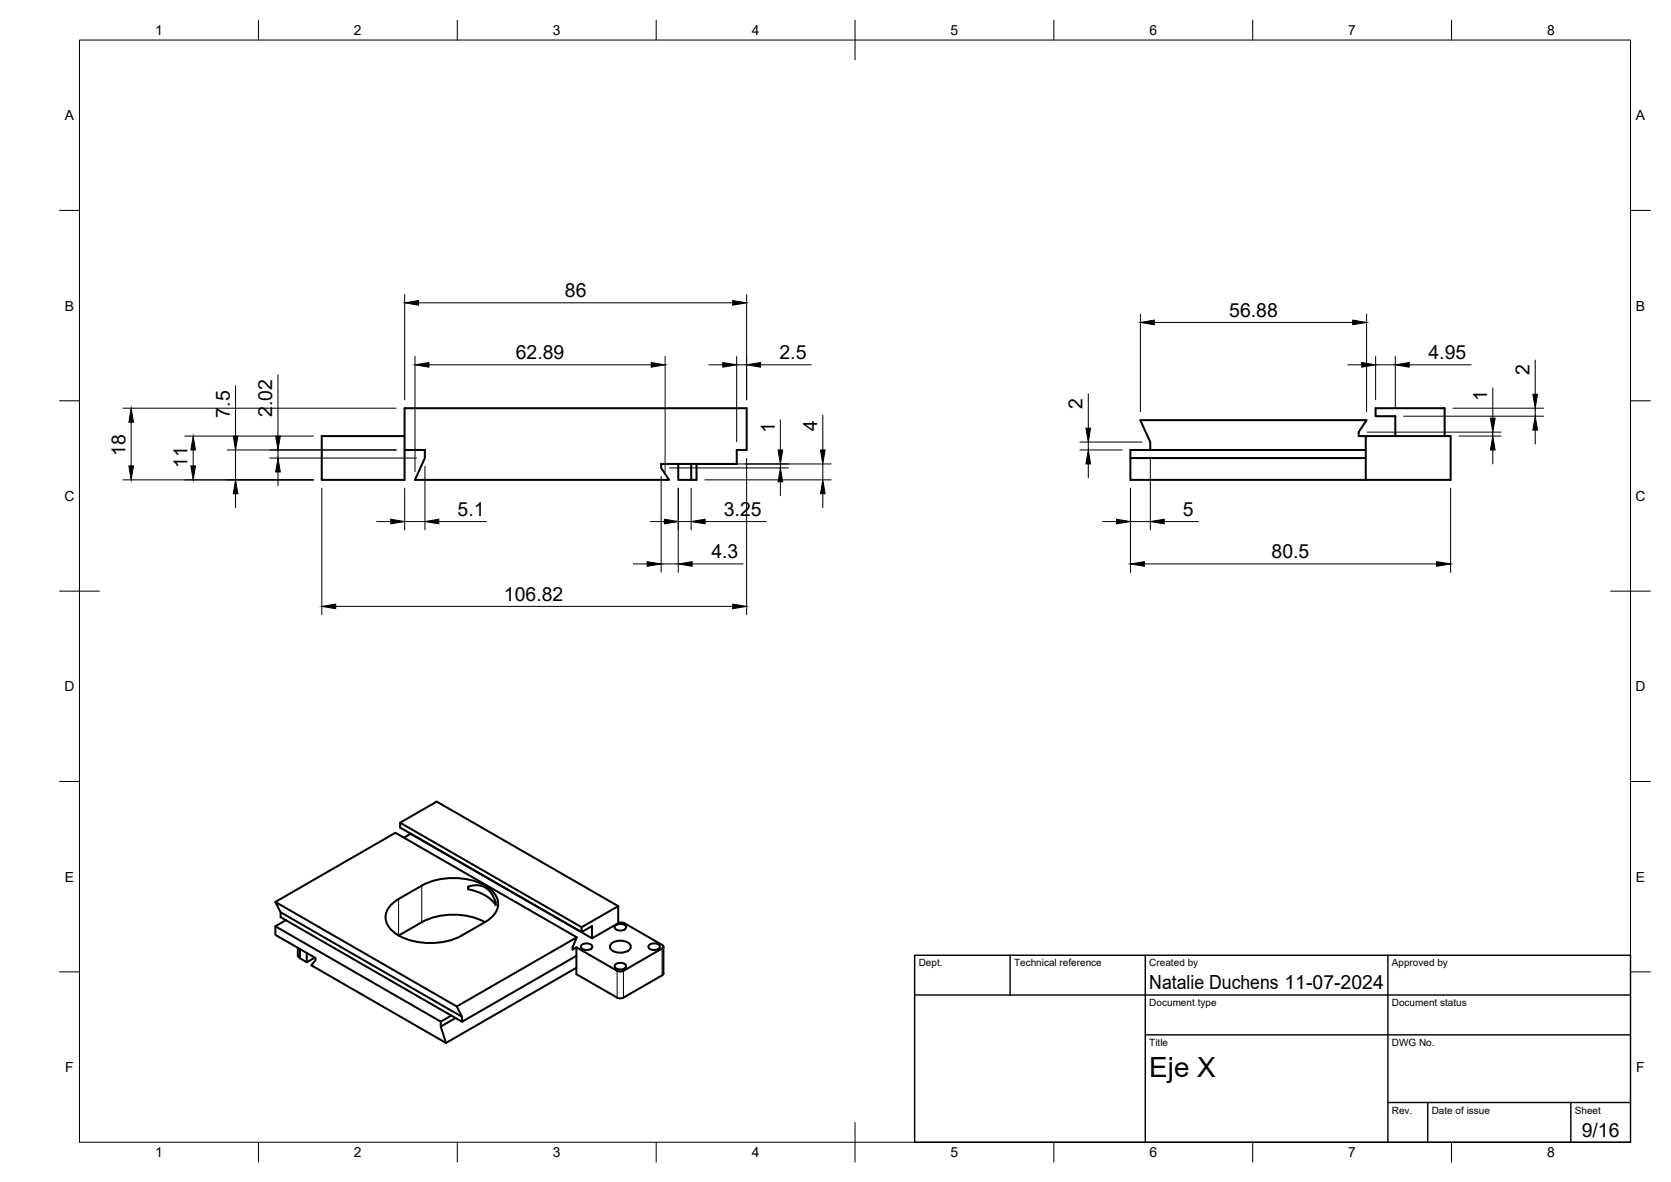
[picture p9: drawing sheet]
<svg xmlns="http://www.w3.org/2000/svg" width="420mm" height="297mm" viewBox="0 0 420 297" stroke-linecap="round" stroke-linejoin="round" font-family="sans-serif">
<defs><g id="words">
<text font-size="7" x="289" y="270.6">Eje X</text>
<g font-size="4.9">
<text x="142" y="74.6">86</text>
<text x="309.1" y="79.6">56.88</text>
<text x="129.7" y="90.2">62.89</text>
<text x="196" y="90.2">2.5</text>
<text x="359.2" y="90.2">4.95</text>
<text x="384.6" y="94.3" transform="rotate(-90 384.6 94.3)">2</text>
<text x="374" y="100.7" transform="rotate(-90 374 100.7)">1</text>
<text x="57.8" y="104.9" transform="rotate(-90 57.8 104.9)">7.5</text>
<text x="68.4" y="104.8" transform="rotate(-90 68.4 104.8)">2.02</text>
<text x="272.2" y="102.8" transform="rotate(-90 272.2 102.8)">2</text>
<text x="194.8" y="108.7" transform="rotate(-90 194.8 108.7)">1</text>
<text x="205.5" y="108.3" transform="rotate(-90 205.5 108.3)">4</text>
<text x="31.5" y="114.5" transform="rotate(-90 31.5 114.5)">18</text>
<text x="47.2" y="117.6" transform="rotate(-90 47.2 117.6)">11</text>
<text x="115" y="129.6">5.1</text>
<text x="182" y="129.6">3.25</text>
<text x="297.4" y="129.6">5</text>
<text x="178.9" y="140.3">4.3</text>
<text x="319.7" y="140.3">80.5</text>
<text x="126.7" y="150.9">106.82</text>
<text x="289" y="248.5">Natalie Duchens 11-07-2024</text>
<text x="397.7" y="285.7">9/16</text>
</g>
<g font-size="3.5">
<text x="39" y="8.8">1</text>
<text x="89" y="8.8">2</text>
<text x="139" y="8.8">3</text>
<text x="189" y="8.8">4</text>
<text x="239" y="8.8">5</text>
<text x="289" y="8.8">6</text>
<text x="339" y="8.8">7</text>
<text x="389" y="8.8">8</text>
<text x="16.3" y="30.2">A</text>
<text x="411.3" y="30.2">A</text>
<text x="16.3" y="78">B</text>
<text x="411.3" y="78">B</text>
<text x="16.2" y="125.9">C</text>
<text x="411.2" y="125.9">C</text>
<text x="16.2" y="173.7">D</text>
<text x="411.2" y="173.7">D</text>
<text x="16.3" y="221.6">E</text>
<text x="411.3" y="221.6">E</text>
<text x="16.4" y="269.4">F</text>
<text x="411.4" y="269.4">F</text>
<text x="39" y="290.8">1</text>
<text x="89" y="290.8">2</text>
<text x="139" y="290.8">3</text>
<text x="189" y="290.8">4</text>
<text x="239" y="290.8">5</text>
<text x="289" y="290.8">6</text>
<text x="339" y="290.8">7</text>
<text x="389" y="290.8">8</text>
</g>
<g font-size="2.5">
<text x="231" y="242.9">Dept.</text>
<text x="255" y="242.9">Technical reference</text>
<text x="289" y="242.9">Created by</text>
<text x="350" y="242.9">Approved by</text>
<text x="289" y="252.8">Document type</text>
<text x="350" y="252.8">Document status</text>
<text x="289" y="262.9">Title</text>
<text x="350" y="262.9">DWG No.</text>
<text x="350" y="279.9">Rev.</text>
<text x="360" y="279.9">Date of issue</text>
<text x="396" y="279.9">Sheet</text>
</g>
</g></defs>
<!-- layer: Visible -->
<g fill="none" stroke="#000" stroke-width=".51">
<path d="M101.7 109.6h-20.8v11h20.8v-18h86v10.5h-2.4v3.5h-11.5M101.7 113.1h5.1v2l-2.5 5.5h63.9l-2-3v-1h4.3M170.5 116.6v4h4.6v-4M170.5 116.6h3.3v4M284.2 115.1h59.2M289.2 113.1h-5v7.5h59.2M343.4 113.1h-54.2v-2l-2.5-5.5h56.9l-2 3v1h23.1v11h-21.3M343.4 109.6v11M350.8 109.6v-5h-4.9v-2h17.3v7M100.6 206.7l9.2-5.2 45.6 26.2-9.2 5.3zM100.6 206.7v1.3l45.6 26.2 2.7-1.5v3.1M101.5 210.5l1.8-1 45.6 26.3 6.5-3.8"/>
<path d="M103.3 209.5h.1M69.2 226.7l30.2-17.4 45.6 26.2M69.2 232.8l41.6 23.9 2.7-1.5M70.6 229.3l-1.4-2.6 45.7 26.2 1.3 2.6M71.9 231.3l-2.7 1.5v2.1l10.1 5.8v.6l-1 1.3 33.8 19.5 32.8-18.9M71.9 231.3l-1.3-.8v-1.2l45.6 26.2v1.3M71.9 231.3l41.6 23.9M74.9 238.2v2.1l.5 .5 1.7 1 2.1-1.1M75.4 238.5v2.3M77.1 239.5v2.3M100.2 225.9a5.3 5.3 0 0 0-3.2 5.4 8.3 8.3 0 0 0 6.6 5.1 17.8 17.8 0 0 0 12.5-1.3M106 222.6l-5.8 3.3"/>
<path d="M106.1 222.5a17.2 17.2 0 0 1 16.9 .7 4.5 4.5 0 0 1 0 7.9l-6.9 4M121.9 231.7a17.6 17.6 0 0 0-15.8 .1l-5.9 3.3M124.6 226.6v.9a10 10 0 0 0-6.9-4v-.6a4.7 4.7 0 0 1 6.5 2.7l.4 1M144.9 238.1v6.7l10.3 5.9a1.79 1.79 0 0 0 1.6 0l9.7-5.6M146.2 237.5a1.89 1.89 0 0 1 2.7 .3 1.59 1.59 0 0 1-2.4 .7 .6 .6 0 0 1-.3-1zM146.2 233v1.2M153.7 237.2a3.6 3.6 0 0 1 4.8 .3 1.58 1.58 0 0 1-1.7 1.8h-1.7a1.58 1.58 0 0 1-1.7-1.8zM154.7 232.6a1.89 1.89 0 0 1 2.7 .3 1.59 1.59 0 0 1-2.4 .7 .6 .6 0 0 1-.3-1zM155.4 232a1.79 1.79 0 0 1 1.6 0l9.5 5.5M155.4 227.7v4.3M163.2 237.5a1.89 1.89 0 0 1 2.7 .3 1.59 1.59 0 0 1-2.4 .7 .6 .6 0 0 1-.3-1zM166.5 238.4l-9.7 5.6-1.2 .1-10.7-6-.9 .5v-.6l1-2.5-30.1 17.4"/>
<path d="M166.5 237.5l.3 .4-.3 .5M166.8 237.9v6.7l-.3 .5M110.8 256.7v1.3l1.3 4.1M114.6 255.8l-3.8 2.2M144.9 240.2l-28.7 16.6-2.7-1.6M154.7 242.4a1.89 1.89 0 0 1 2.7 .3 1.59 1.59 0 0 1-2.4 .7 .6 .6 0 0 1-.3-1z"/>
</g>
<!-- layer: Visible Narrow -->
<path d="M100.2 225.9v9.2M106 222.6v9.2M166.5 238.4v6.7M155.2 244v6.7M156.8 244v6.7" fill="none" stroke="#000" stroke-width=".25"/>
<!-- layer: BORDER -->
<g fill="none" stroke="#000" stroke-width=".25">
<path d="M20 10.1h390v276.9h-390zM65 5.1v5M115 5.1v5M165 5.1v5M215 5.1v10M265 5.1v5M315 5.1v5M365 5.1v5M15 52.9h5M410 52.9h5M15 100.7h5M410 100.7h5"/>
<path d="M15 148.6h10M405 148.6h10M15 196.4h5M410 196.4h5M15 244.2h5M410 244.2h5M65 287v5M115 287v5M165 287v5M215 282.1v9.9M265 287v5M315 287v5"/>
<path d="M365 287v5"/>
</g>
<!-- layer: TITLEBLOCK -->
<path d="M230 240.1h180v46.9h-180zM230 250h180M254 240.1v9.9M288 240.1v46.9M349 240.1v46.9M288 260.1h122M349 277.1h61M359 277.1v9.9M395 277.1v9.9" fill="none" stroke="#000" stroke-width=".36"/>
<!-- layer: FD_Dimensions -->
<g fill="none" stroke="#000" stroke-width=".25">
<path d="M101.7 74v26.5M105.2 76.1h79M187.7 74v26.5M286.7 78.9v24.6M343.6 78.9v24.6M59.2 96.9v12.7M69.9 94.2v15.4M104.4 89.6v28.9M107.8 91.7h55.9M167.2 89.6v28.9M178.2 91.7h3.5M185.2 89.6v21.4"/>
<path d="M185.2 91.7h2.5M191.2 91.7h12.8M273.6 99v8.6M290.2 81h49.9M338.9 91.7h3.5M345.9 91.7h4.9M345.9 89.6v10.9M350.8 89.6v12.9M354.3 91.7h15.6M375.3 97.5v7.6M386 90.5v8.6M30.9 102.6h68.7"/>
<path d="M33 106.1v11M46.5 109.6h32.3M48.6 113.1v4M57.1 113.1h42.5M59.2 113.1v7.5M67.8 115.1h36.9M69.9 113.1v2M69.9 118.6v3.5M106.8 117.2v16M166.2 119.7v24.1M168.3 117.6h30M177.2 116.6h31.8"/>
<path d="M187.7 115.2v39.3M196.2 105.5v7.6M196.2 116.6v1M206.9 104.4v8.7M206.9 116.6v4M271.5 113.1h10.7M271.5 111.1h15.6M273.6 111.1v2M273.6 116.6v3.5M289.2 115.2v18M343.7 108.6h33.7M352.9 104.6h35.2"/>
<path d="M365.3 102.6h22.8M366.8 109.6h10.6M375.3 108.6v1M375.3 113.1v3.5M386 102.6v2M386 108.1v3.5M30.9 120.6h47.9M59.2 124.1v3.5M80.9 122.7v31.8M94.7 131.1h3.5M101.7 131.1h5.1M101.7 122.7v10.5"/>
<path d="M110.3 131.1h12M163.5 131.1h3.5M170.5 122.7v21.1M170.5 131.1h3.3M173.8 122.7v10.5M177.2 120.6h31.8M177.3 131.1h15.4M196.2 121.1v3.5M206.9 124.1v3.5M277.2 131.1h3.5M284.2 122.7v21.1M284.2 131.1h5"/>
<path d="M292.7 131.1h8.7M364.7 122.7v21.1M84.4 152.4h99.8M159.2 141.7h3.5M166.2 141.7h4.3M174 141.7h12.9M287.7 141.7h73.5"/>
</g>
<g fill="#000" stroke="#000" stroke-width=".25">
<path d="M101.7 76.1l3.5-.6v1.2zM184.2 75.5l3.5 .6-3.5 .6zM104.4 91.7l3.4-.6v1.2zM163.7 91.1l3.5 .6-3.5 .6zM181.7 91.1l3.5 .6-3.5 .6zM187.7 91.7l3.5-.6v1.2zM286.7 81l3.5-.6v1.2zM340.1 80.4l3.5 .6-3.5 .6zM342.4 91.1l3.5 .6-3.5 .6zM350.8 91.7l3.5-.6v1.2zM385.4 99.1h1.2l-.6 3.5zM32.4 117.1h1.2l-.6 3.5z"/>
<path d="M33 102.6l.6 3.5h-1.2zM48 117.1h1.1l-.5 3.5zM48.6 109.6l.5 3.5h-1.1zM58.7 109.6h1.1l-.6 3.5zM69.9 115.1l.6 3.5h-1.2zM69.3 109.6h1.2l-.6 3.5zM195.6 113.1h1.2l-.6 3.5zM206.3 113.1h1.2l-.6 3.5zM273.6 113.1l.6 3.5h-1.2zM273 107.6h1.2l-.6 3.5zM375.3 109.6l.6 3.5h-1.1zM374.8 105.1h1.1l-.6 3.5z"/>
<path d="M386 104.6l.6 3.5h-1.2zM59.2 120.6l.6 3.5h-1.1zM98.2 130.5l3.5 .6-3.5 .5zM106.8 131.1l3.5-.6v1.1zM167 130.5l3.5 .6-3.5 .5zM173.8 131.1l3.5-.6v1.1zM196.2 117.6l.6 3.5h-1.2zM206.9 120.6l.6 3.5h-1.2zM280.7 130.5l3.5 .6-3.5 .5zM289.2 131.1l3.5-.6v1.1zM80.9 152.4l3.5-.6v1.2zM162.7 141.1l3.5 .6-3.5 .6z"/>
<path d="M170.5 141.7l3.5-.6v1.2zM184.2 151.8l3.5 .6-3.5 .6zM284.2 141.7l3.5-.6v1.2zM361.2 141.1l3.5 .6-3.5 .6z"/>
</g>
<use href="#words"/>
</svg>
